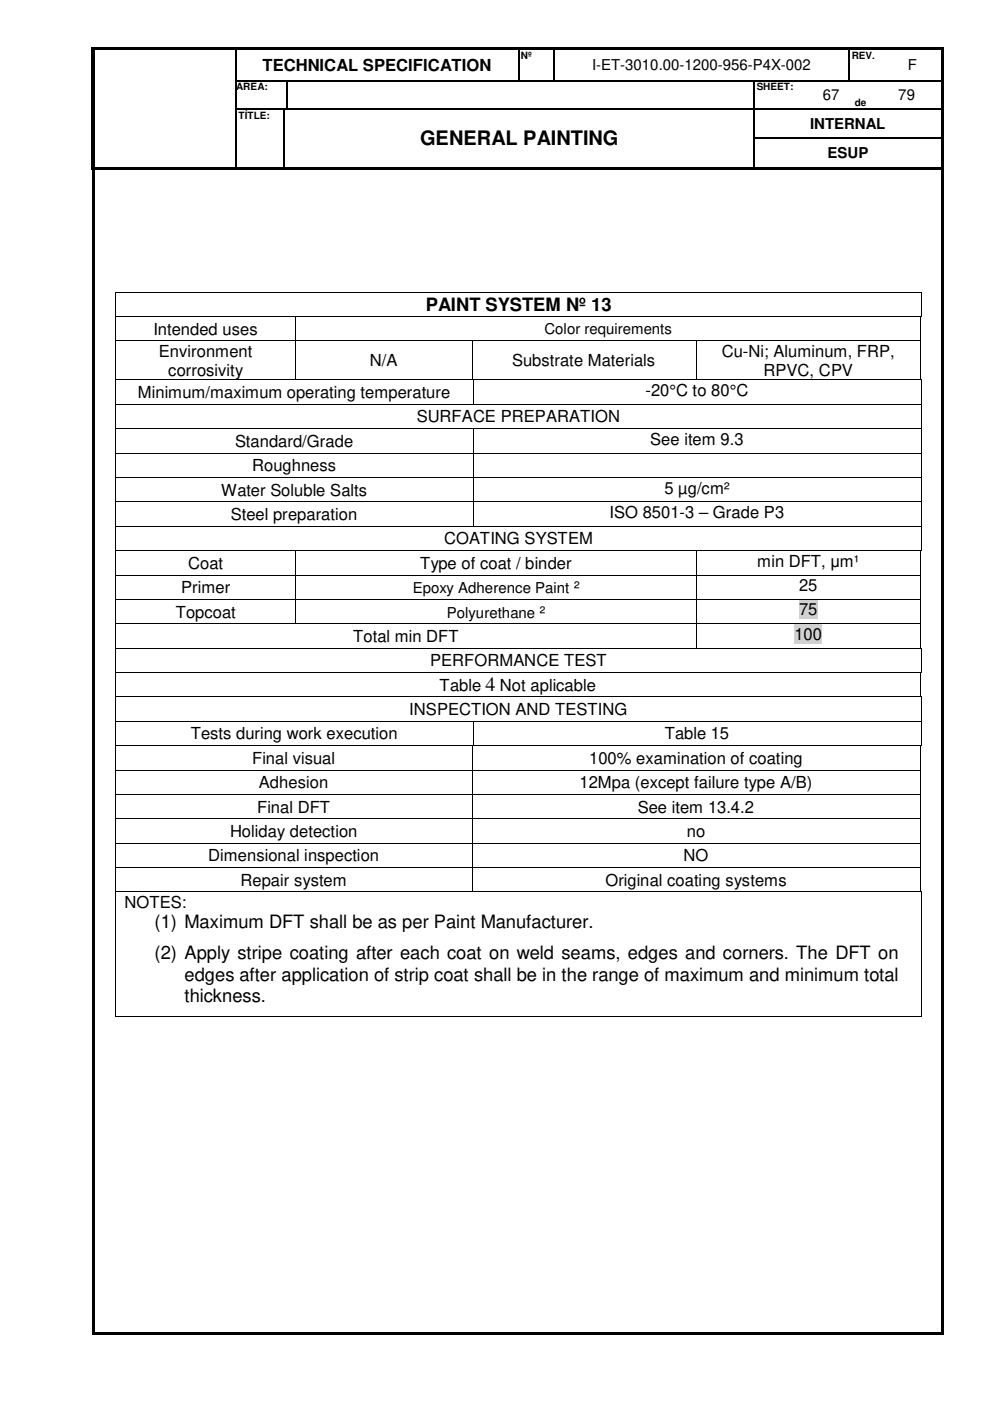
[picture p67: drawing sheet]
<svg xmlns="http://www.w3.org/2000/svg" width="210mm" height="297mm" viewBox="0 0 210 297" stroke-linecap="round" stroke-linejoin="round" font-family="sans-serif">
<defs><g id="words">
<g font-size="4.2">
<text x="89.1" y="30.8">GENERAL PAINTING</text>
<text x="102.9" y="146.6">4</text>
</g>
<g font-size="3.9">
<text x="90.3" y="65.9">PAINT SYSTEM Nº 13</text>
<text x="32.8" y="196.9">(1) Maximum DFT shall be as per Paint Manufacturer.</text>
<text x="32.8" y="203.4">(2) Apply stripe coating after each coat on weld seams, edges and corners. The DFT on</text>
<text x="39.1" y="207.9">edges after application of strip coat shall be in the range of maximum and minimum total</text>
<text x="39.1" y="212.3">thickness.</text>
</g>
<g font-size="3.5">
<text x="55.6" y="15">TECHNICAL SPECIFICATION</text>
<text x="32.5" y="71">Intended uses</text>
<text x="33.7" y="75.6">Environment</text>
<text x="78.4" y="77.7">N/A</text>
<text x="108.6" y="77.7">Substrate Materials</text>
<text x="153" y="75.6">Cu-Ni; Aluminum, FRP,</text>
<text x="35.7" y="79.7">corrosivity</text>
<text x="136.9" y="83.9">-20°C to 80°C</text>
<text x="161.9" y="79.7">RPVC, CPV</text>
<text x="29.3" y="84.4">Minimum/maximum operating temperature</text>
<text x="88.3" y="89.6">SURFACE PREPARATION</text>
<text x="49.8" y="94.7">Standard/Grade</text>
<text x="137.9" y="94.3">See item 9.3</text>
<text x="53.5" y="99.9">Roughness</text>
<text x="46.9" y="105.1">Water Soluble Salts</text>
<text x="140.9" y="104.6">5 µg/cm²</text>
<text x="48.9" y="110.3">Steel preparation</text>
<text x="129.2" y="109.8">ISO 8501-3 – Grade P3</text>
<text x="94.1" y="115.4">COATING SYSTEM</text>
<text x="38.4" y="125.8">Primer</text>
<text x="39.9" y="120.6">Coat</text>
<text x="89.1" y="120.6">Type of coat / binder</text>
<text x="160.6" y="120.1">min DFT, µm¹</text>
<text x="169.4" y="125.3">25</text>
<text x="37.3" y="130.9">Topcoat</text>
<text x="169.4" y="130.5">75</text>
<text x="74.9" y="136.1">Total min DFT</text>
<text x="168.4" y="135.6">100</text>
<text x="91.2" y="141.3">PERFORMANCE TEST</text>
<text x="93.2" y="146.6">Table</text>
<text x="106" y="146.6">Not aplicable</text>
<text x="86.8" y="151.6">INSPECTION AND TESTING</text>
<text x="40.4" y="156.8">Tests during work execution</text>
<text x="53.5" y="161.9">Final visual</text>
<text x="124.9" y="161.9">100% examination of coating</text>
<text x="140.9" y="156.8">Table 15</text>
<text x="54.9" y="167.1">Adhesion</text>
<text x="122.9" y="167.1">12Mpa (except failure type A/B)</text>
<text x="54.5" y="172.3">Final DFT</text>
<text x="135.2" y="172.3">See item 13.4.2</text>
<text x="48.8" y="177.5">Holiday detection</text>
<text x="145.6" y="177.5">no</text>
<text x="44.2" y="182.6">Dimensional inspection</text>
<text x="144.9" y="182.6">NO</text>
<text x="51" y="187.8">Repair system</text>
<text x="128.4" y="187.8">Original coating systems</text>
<text x="26.4" y="192.5">NOTES:</text>
</g>
<g font-size="3.2">
<text x="125.5" y="14.9">I-ET-3010.00-1200-956-P4X-002</text>
<text x="192.5" y="14.9">F</text>
<text x="174.5" y="21.3">67</text>
<text x="190.5" y="21.3">79</text>
<text x="171.7" y="27.3">INTERNAL</text>
<text x="175.5" y="33.5">ESUP</text>
<text x="115.4" y="70.8">Color requirements</text>
<text x="87.5" y="125.8">Epoxy Adherence Paint ²</text>
<text x="94.7" y="130.9">Polyurethane ²</text>
</g>
<g font-size="2.1">
<text x="110.4" y="12.4">Nº</text>
<text x="180.6" y="12.4">REV.</text>
<text x="50.1" y="19.2">AREA:</text>
<text x="160.4" y="19.2">SHEET:</text>
<text x="181.2" y="22.4">de</text>
<text x="50.6" y="25.1">TÍTLE:</text>
</g>
</g></defs>
<g fill="#000">
<path d="M19.4 10.5h.8zM19.4 10h.8v.5h-.8zM19.4 10.5h.8v6.5h-.8zM19.4 17h.8v.3h-.8zM20.2 10h29.6v.5h-29.6zM49.8 10.5h.3zM49.8 10h.5v.5h-.5zM49.8 17h.3v.3h-.3zM50.3 10h59.5v.5h-59.5zM60.6 17h.2v.3h-.2zM109.8 10.5h.3zM109.8 10h.5v.5h-.5z"/>
<path d="M109.8 17h.3v.3h-.3zM110.3 10h7v.5h-7zM117.3 10.5h.3zM117.3 10h.5v.5h-.5zM117.3 17h.3v.3h-.3zM117.8 10h62v.5h-62zM159.8 17h.3v.3h-.3zM172.5 17h.2v.3h-.2zM179.8 10.5h.3zM179.8 10h.5v.5h-.5zM179.8 17h.3v.3h-.3zM180.1 17h.2v.3h-.2z"/>
<path d="M180.3 10h7.2v.5h-7.2zM185 17h.3v.3h-.3zM187.5 10h.5v.5h-.5zM187.5 17h.2v.3h-.2zM188 10h11.5v.5h-11.5zM199.5 10h.5v.5h-.5zM199.5 10.5h.5v6.5h-.5zM199.5 17h.5v.3h-.5zM19.4 17.3h.8v5.7h-.8zM19.4 23h.8v.2h-.8zM19.4 23.2h.8v6h-.8zM19.4 29.2h.8v.3h-.8z"/>
<path d="M19.4 29.5h.8v5.9h-.8zM19.4 35.4h.8v.5h-.8zM19.5 35.9l.5 .1zM20.2 35.4h.5v.5h-.5zM20.7 35.4h29.1v.5h-29.1zM49.8 23h.3v.2h-.3zM49.8 29.2h.3v.3h-.3zM49.8 35.4h.5v.5h-.5zM50.3 35.4h9.8v.5h-9.8zM60.1 23h.3v.2h-.3zM60.1 29.2h.4v.3h-.4zM60.1 35.4h.5v.5h-.5z"/>
<path d="M60.4 23h.2v.2h-.2zM60.6 23h.2v.2h-.2zM60.6 35.4h99.2v.5h-99.2zM159.8 23h.3v.2h-.3zM159.8 29.2h.3v.3h-.3zM159.8 35.4h.5v.5h-.5zM160.3 35.4h39.2v.5h-39.2zM172.5 23h.2v.2h-.2zM180 23h.2v.2h-.2zM185 23h.3v.2h-.3zM199.5 17.3h.5v5.7h-.5zM199.5 23h.5v.2h-.5z"/>
<path d="M199.5 23.2h.5v6h-.5zM199.5 29.2h.5v.3h-.5zM199.5 29.5h.5v5.9h-.5zM199.5 35.4h.5v.6h-.5zM24.4 61.8h.2v.2h-.2zM24.4 67h.2v.2h-.2zM24.4 72.2h.2v.1h-.2zM62.7 67h.1v.2h-.1zM62.7 72.2h.1v.1h-.1zM100 72.2h.2v.1h-.2zM147.5 72.2h.2v.1h-.2zM195.1 67h.1v.2h-.1z"/>
<path d="M195.1 72.2h.1v.1h-.1zM195.2 67h.2v.2h-.2zM195.3 61.8h.2v.2h-.2zM195.3 67h.2v.2h-.2zM24.4 80.5h.2v.1h-.2zM24.4 85.6h.2v.2h-.2zM24.4 90.8h.2v.2h-.2zM24.4 96h.2v.1h-.2zM62.7 80.5h.1v.1h-.1zM100 80.5h.2v.1h-.2zM100.2 80.5v.1zM100.2 80.5h.2v.1h-.2z"/>
<path d="M100.2 85.6h.2v.2h-.2zM100.2 90.8h.2v.2h-.2zM100.2 96h.2v.1h-.2zM147.5 80.5h.2v.1h-.2zM195.1 80.5h.1v.1h-.1zM195.2 80.5h.2v.1h-.2zM195.3 80.5h.2v.1h-.2zM195.3 85.6h.2v.2h-.2zM195.3 90.8h.2v.2h-.2zM195.3 96h.2v.1h-.2zM24.4 101.2h.2v.1h-.2zM24.4 106.3h.2v.2h-.2z"/>
<path d="M24.4 111.5h.2v.2h-.2zM24.4 116.7h.2v.1h-.2zM62.7 116.7h.1v.1h-.1zM100.2 101.2h.2v.1h-.2zM100.2 106.3h.2v.2h-.2zM100.2 111.5h.2v.2h-.2zM147.5 116.7h.2v.1h-.2zM195.1 116.7h.1v.1h-.1zM195.2 116.7h.2v.1h-.2zM195.3 101.2h.2v.1h-.2zM195.3 106.3h.2v.2h-.2zM195.3 111.5h.2v.2h-.2z"/>
<path d="M195.3 116.7h.2v.1h-.2zM24.4 121.8h.2v.2h-.2zM62.7 121.8h.1v.2h-.1zM147.5 121.8h.2v.2h-.2zM195.1 121.8h.1v.2h-.1zM19.5 36h.5v246.5h-.5zM19.5 282.5h.5v.5h-.5zM20 282.5h179.5v.5h-179.5zM199.5 36h.5v246.5h-.5zM199.5 282.5h.5v.5h-.5z"/>
</g>
<path d="M50 10.5v6.5M50 17.3v5.7M60.7 17.3v5.7M117.5 10.5v6.5M50 23.2v6M50 29.5v5.9M60.3 23.2v6M60.3 29.5v5.9" fill="none" stroke="#000" stroke-width=".34"/>
<g fill="none" stroke="#000" stroke-width=".25">
<path d="M50.1 17.1h10.5M60.8 17.1h49M109.9 10.5v6.5M110.1 17.1h7.2M117.6 17.1h42.2M159.9 17.3v5.7M160.1 17.1h12.4M172.7 17.1h7.1M180 10.5v6.5M180.3 17.1h4.7M185.3 17.1h2.2M187.7 17.1h11.8"/>
<path d="M50.1 23.1h10M60.8 23.1h99M159.9 23.2v6M159.9 29.5v5.9M160.1 23.1h12.4M160.1 29.3h39.4M172.7 23.1h7.3M180.2 23.1h4.8M185.3 23.1h14.2"/>
</g>
<g fill="none" stroke="#000" stroke-width=".21">
<path d="M24.5 62v5M24.5 67.2v5M24.5 72.3v8.2M24.6 61.9h170.7M24.6 67.1h38.1M24.6 72.3h38.1M62.7 67.2v5M62.7 72.3v8.2M62.8 67.1h132.3M62.8 72.3h37.2M100.1 72.3v8.2M100.2 72.3h47.3"/>
<path d="M147.6 72.3v8.2M147.7 72.3h47.4M195.2 67.2v5M195.2 72.3v8.2M195.4 62v5M24.5 80.6v5M24.5 85.8v5M24.5 91v5M24.5 96.1v5.1M24.6 80.6h38.1M24.6 85.7h75.6M24.6 90.9h75.6"/>
<path d="M24.6 96.1h75.6M62.8 80.6h37.2M100.3 80.6v5M100.3 91v5M100.3 96.1v5.1M100.4 80.6h47.1M100.4 85.7h94.9M100.4 90.9h94.9M100.4 96.1h94.9M147.7 80.6h47.4M195.4 80.6v5M195.4 85.8v5"/>
<path d="M195.4 91v5M195.4 96.1v5.1M24.5 101.3v5M24.5 106.5v5M24.5 111.7v5M24.5 116.8v5M24.6 101.3h75.6M24.6 106.4h75.6M24.6 111.6h75.6M24.6 116.8h38.1M62.7 116.8v5M62.8 116.8h84.7"/>
<path d="M100.3 101.3v5M100.3 106.5v5M100.4 101.3h94.9M100.4 106.4h94.9M100.4 111.6h94.9M147.6 116.8v5M147.7 116.8h47.4M195.2 116.8v5M195.4 101.3v5M195.4 106.5v5M195.4 111.7v5M24.5 122v5"/>
<path d="M24.6 121.9h38.1M62.7 122v5M62.8 121.9h84.7M147.6 122v5M147.7 121.9h47.4M195.2 122v5"/>
</g>
<path d="M169.4 127.2h4v4h-4z" fill="#d3d3d3"/>
<path d="M24.4 127h.2v.2h-.2zM62.7 127h.1v.2h-.1zM147.5 127h.2v.2h-.2zM195.1 127h.1v.2h-.1z" fill="#000"/>
<path d="M24.5 127.2v5M24.6 127.1h38.1M62.7 127.2v5M62.8 127.1h84.7M147.6 127.2v5M147.7 127.1h47.4M195.2 127.2v5" fill="none" stroke="#000" stroke-width=".21"/>
<path d="M168.4 132.3h5.9v4.1h-5.9z" fill="#d3d3d3"/>
<g fill="#000">
<path d="M24.4 132.2h.2v.1h-.2zM24.4 137.3h.2v.2h-.2zM62.7 132.2h.1v.1h-.1zM147.5 132.2h.2v.1h-.2zM147.5 137.3h.2v.2h-.2zM195.1 132.2h.1v.1h-.1zM195.1 137.3h.1v.2h-.1zM195.2 137.3h.2v.2h-.2zM195.3 137.3h.2v.2h-.2zM24.4 142.5h.2v.2h-.2zM24.4 147.7h.2v.1h-.2zM24.4 152.8h.2v.2h-.2z"/>
<path d="M24.4 158h.2v.2h-.2zM100 158h.2v.2h-.2zM100.2 158v.2zM100.2 152.8h.2v.2h-.2zM100.2 158h.2v.2h-.2zM195.1 142.5h.1v.2h-.1zM195.1 147.7h.1v.1h-.1zM195.1 158h.1v.2h-.1zM195.2 142.5h.2v.2h-.2zM195.2 147.7h.2v.1h-.2zM195.2 158h.2v.2h-.2zM195.3 142.5h.2v.2h-.2z"/>
<path d="M195.3 147.7h.2v.1h-.2zM195.3 152.8h.2v.2h-.2zM195.3 158h.2v.2h-.2zM24.4 163.2h.2v.2h-.2zM24.4 168.4h.2v.1h-.2zM24.4 173.5h.2v.2h-.2zM24.4 178.7h.2v.2h-.2zM100 163.2h.2v.2h-.2zM100 168.4h.2v.1h-.2zM100 173.5h.2v.2h-.2zM100 178.7h.2v.2h-.2zM195.1 163.2h.1v.2h-.1z"/>
<path d="M195.1 168.4h.1v.1h-.1zM195.1 173.5h.1v.2h-.1zM195.1 178.7h.1v.2h-.1zM24.4 183.9h.2v.1h-.2zM24.4 189h.2v.2h-.2zM100 183.9h.2v.1h-.2zM100 189h.2v.2h-.2zM195.1 183.9h.1v.1h-.1zM195.1 189h.1v.2h-.1zM195.2 189h.2v.2h-.2zM195.3 189h.2v.2h-.2zM24.4 215.3h.2v.2h-.2z"/>
<path d="M195.3 215.3h.2v.2h-.2z"/>
</g>
<g fill="none" stroke="#000" stroke-width=".21">
<path d="M24.5 132.3v5M24.5 137.5v5M24.6 132.2h38.1M24.6 137.4h122.9M62.8 132.2h84.7M147.6 132.3v5M147.7 132.2h47.4M147.7 137.4h47.4M195.2 132.3v5M195.4 137.5v5M24.5 142.7v5M24.5 147.8v5"/>
<path d="M24.5 153v5M24.5 158.2v5M24.6 142.6h170.5M24.6 147.7h170.5M24.6 152.9h75.6M24.6 158.1h75.4M100.1 158.2v5M100.3 153v5M100.4 152.9h94.9M100.4 158.1h94.7M195.2 142.7v5M195.2 158.2v5"/>
<path d="M195.4 147.8v5M195.4 153v5M24.5 163.4v5M24.5 168.5v5M24.5 173.7v5M24.5 178.9v5M24.6 163.3h75.4M24.6 168.4h75.4M24.6 173.6h75.4M24.6 178.8h75.4M100.1 163.4v5M100.1 168.5v5"/>
<path d="M100.1 173.7v5M100.1 178.9v5M100.2 163.3h94.9M100.2 168.4h94.9M100.2 173.6h94.9M100.2 178.8h94.9M195.2 163.4v5M195.2 168.5v5M195.2 173.7v5M195.2 178.9v5M24.5 184v5M24.5 189.2v26.1"/>
<path d="M24.6 183.9h75.4M24.6 189.1h75.4M100.1 184v5M100.2 183.9h94.9M100.2 189.1h94.9M195.2 184v5M195.4 189.2v26.1M24.6 215.4h170.7"/>
</g>
<use href="#words"/>
</svg>
